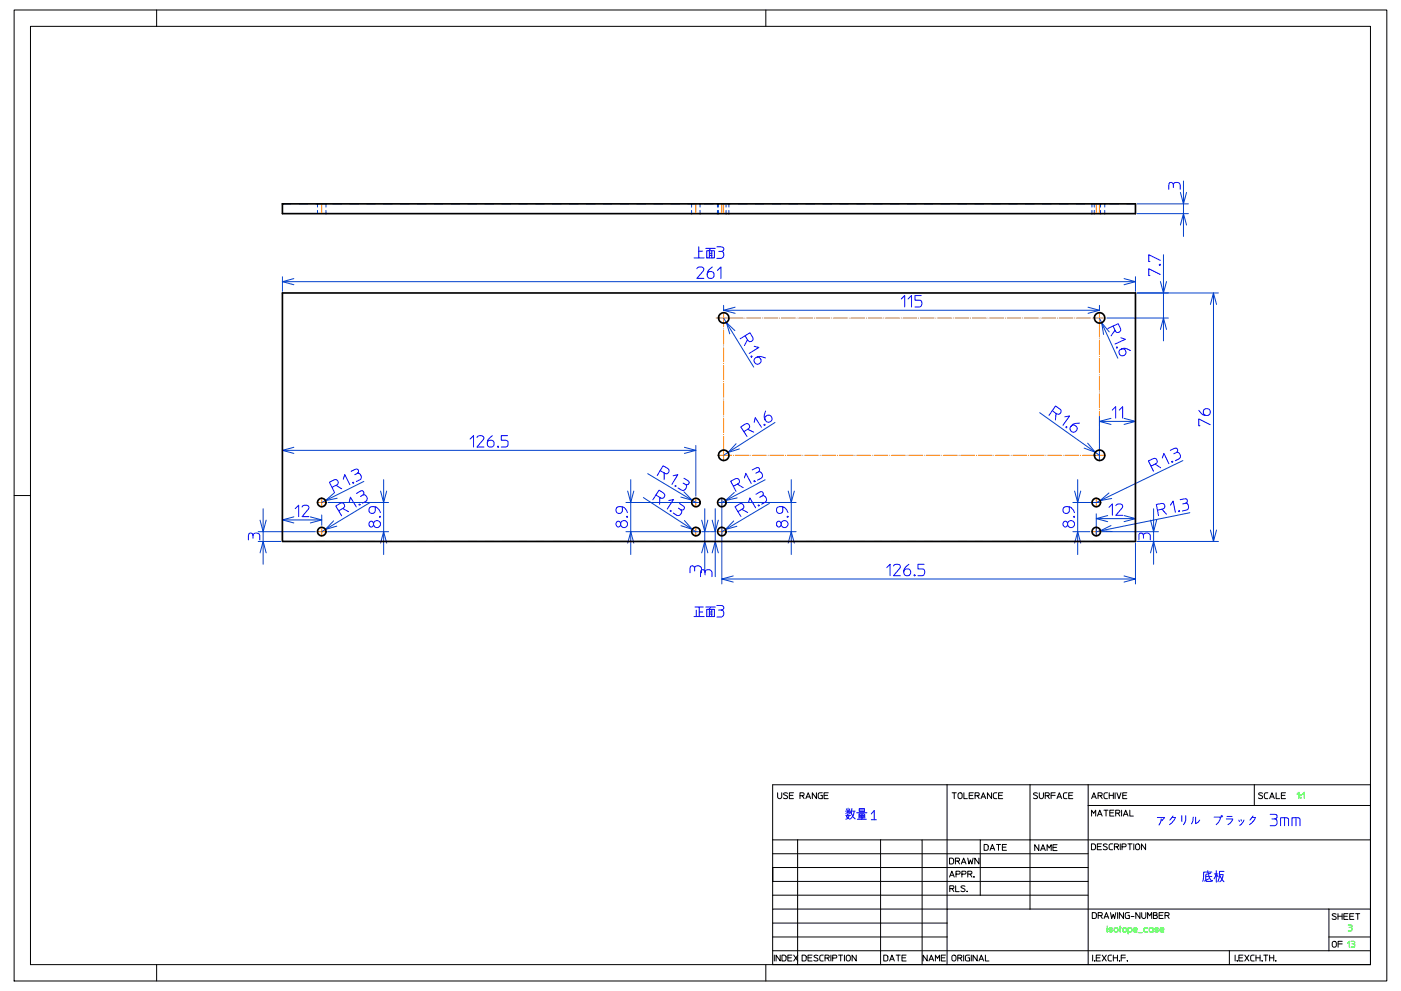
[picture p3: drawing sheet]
<svg xmlns="http://www.w3.org/2000/svg" width="420mm" height="297mm" viewBox="0 0 420 297" stroke-linecap="round" stroke-linejoin="round" font-family="sans-serif">
<path d="M95.2 64v-2.9M97.7 61.1v2.9M207.3 61.1v2.9M209.9 64v-2.9M215.1 61.1v2.9M215.4 64v-2.9M217.7 61.1v2.9M218.5 64v-2.9M327.3 61.1v2.9M328 64v-2.9M329.9 61.1v2.9M331.2 64v-2.9" fill="none" stroke="#0040cc" stroke-width=".3" stroke-dasharray="1 1"/>
<path d="M340.4 61.1h-255.7M340.4 162.3h-255.7" fill="none" stroke="#0040cc" stroke-width=".3" stroke-dasharray="2.5 2.5"/>
<path d="M96.4 61.1v2.9M208.6 64v-2.9M216.4 61.1v2.9M216.9 64v-2.9M328.6 64v-2.9M329.6 61.1v2.9" fill="none" stroke="#ff8000" stroke-width=".3" stroke-dasharray="1.3 .2 0 .2"/>
<path d="M218.7 95.3h112.6M215.2 136.5h112.7" fill="none" stroke="#ff8000" stroke-width=".3" stroke-dasharray="4.1 .5 0 .5"/>
<path d="M329.6 97v-3.4M216.9 138.2v-3.5M327.9 136.5h3.4" fill="none" stroke="#ff8000" stroke-width=".3" stroke-dasharray="1.5 .2 0 .2"/>
<g fill="none" stroke="#ff8000" stroke-width=".3" stroke-dasharray="1.2 .2 0 .2">
<path d="M96.4 149.2v2.8M97.9 150.6h-2.9M97.9 159.3h-2.9M208.6 149.2v2.8M210 159.3h-2.8M210 150.6h-2.8M215 159.3h2.8M216.4 152v-2.8M217.8 150.6h-2.8M327.2 159.3h2.8M327.2 150.6h2.8M328.6 152v-2.8"/>
<path d="M96.4 160.7v-2.8M208.6 160.7v-2.8M216.4 160.7v-2.8M328.6 160.7v-2.8"/>
</g>
<path d="M218.7 95.3h-4" fill="none" stroke="#ff8000" stroke-width=".3" stroke-dasharray="1.8 .2 0 .2"/>
<path d="M216.9 93.6v41.1M329.6 138.2v-41.2" fill="none" stroke="#ff8000" stroke-width=".3" stroke-dasharray="4.2 .5 0 .5"/>
<g fill="none" stroke="#00f" stroke-width=".3">
<path d="M350.4 56.7v-1.2l.3-.8h.7l.4 .6a1.08 1.08 0 0 1 1-.6 1.08 1.08 0 0 1 1 .8v1.2M351.8 55.3v.9M208.1 77.3h3M209.5 75.3h1.1M209.5 74v3.3M211.6 74.4h2.9M211.9 75.1h2.3v2.2h-2.3zM212.7 75.1v2.2M212.7 76.5h.7M212.7 75.9h.7M213.1 74.4l-.6 .7M213.4 75.1v2.2"/>
<path d="M214.9 74l1.7 .1a.68 .68 0 0 1 .4 .8 .68 .68 0 0 1-.7 .4 1.09 1.09 0 0 1 .7 1.1 1.09 1.09 0 0 1-.8 1h-1.3M215.4 75.3h.9M347.6 79.2h.2v.3h-.2zM347.7 79.3h.1M347.8 78l-3.4-1.7v2.1h.3M208.9 80.5a1.12 1.12 0 0 1 1.2-.5 1.12 1.12 0 0 1 .9 .9l-2.1 2.5h2.1M213.5 80a2.26 2.26 0 0 0-1.2 3.2 1.05 1.05 0 0 0 1.6-.1 1.05 1.05 0 0 0-.4-1.6 1.05 1.05 0 0 0-1.5 .7M215.1 81l1-1v3.4M270.2 89.6l1-1v3.4M272.2 89.6l1.1-1v3.4M276.2 88.6h-1.9v1.4h1.3a1.06 1.06 0 0 1 .8 1 1.06 1.06 0 0 1-.8 1h-1.3M333.7 97.7l-1.6 .8"/>
<path d="M334.3 99l-.6-1.3 1.5-.7 .7 1.5a.87 .87 0 0 1-.6 1.1 .87 .87 0 0 1-1-.6l-1.2 1.6M347.8 82.3l-3.4-1.8v2.1h.3M223.3 100.6l-1.4 .9M224.1 101.8l-.8-1.2 1.5-.9 .9 1.4a.86 .86 0 0 1-.5 1.2 .86 .86 0 0 1-1.1-.5l-.9 1.8M225.1 106.8l.3-.1 .1 .2-.3 .1zM225.3 106.9h.1M226.1 103.8l1.4 .3-2.9 1.8M226.7 107.1a1.03 1.03 0 0 1 1.5 1 1.03 1.03 0 0 1-1.5 .9 1.03 1.03 0 0 1-.3-1.7 2.43 2.43 0 0 1 3 0M334.7 104.1l.2-.1 .1 .2-.2 .1zM334.8 104.2h.1M336 101.2l1.4 .5-3.1 1.4M336.2 104.6a1.04 1.04 0 0 1 1.3 1.2 1.04 1.04 0 0 1-1.6 .7 1.04 1.04 0 0 1 0-1.8 2.4 2.4 0 0 1 3 .4"/>
<path d="M140.9 131.6l1.1-1v3.4M143 131.1a1.12 1.12 0 0 1 1.1-.6 1.12 1.12 0 0 1 1 .9l-2.1 2.6h2.1M147.6 130.6a2.26 2.26 0 0 0-1.3 3.1 1.05 1.05 0 0 0 1.7-.1 1.05 1.05 0 0 0-.5-1.5 1.05 1.05 0 0 0-1.4 .7M149.2 133.7h.2v.3h-.2zM149.3 133.9h.1M152.2 130.6h-1.9v1.3h1.3a1.06 1.06 0 0 1 .7 1.1 1.06 1.06 0 0 1-.7 1h-1.3M223 129.4l.9 1.4M224.2 128.7l-1.2 .7-.9-1.5 1.3-.8a.87 .87 0 0 1 1.2 .4 .87 .87 0 0 1-.4 1.2l1.8 .8M226.1 126.6l.3-1.4 1.9 2.9M229 127.3l.2-.2 .1 .2-.2 .2zM229.2 127.3h.1M229.5 123.2a2.25 2.25 0 0 0 .7 3.3 1.06 1.06 0 0 0 1.3-1 1.06 1.06 0 0 0-1.3-1 1.06 1.06 0 0 0-.8 1.4"/>
<path d="M315.5 123.1l-1 1.4M316.6 123.9l-1.1-.8 .9-1.4 1.4 .9a.87 .87 0 0 1 .1 1.3 .87 .87 0 0 1-1.3 0l-.2 2M319.2 124.9l1.4-.2-1.9 2.8M319.7 127.8l.2 .2-.2 .2-.2-.1zM319.7 128.1h.1M323.6 126.8a2.18 2.18 0 0 0-2.8 1.9 1.05 1.05 0 0 0 1.4 .8 1.05 1.05 0 0 0 .5-1.6 1.05 1.05 0 0 0-1.6-.2M333.4 122.9l1.1-1v3.4M335.5 122.9l1-1v3.4M345.1 139.7l.7 1.5M346.3 139.1l-1.2 .6-.8-1.6 1.5-.7a.87 .87 0 0 1 1.1 .6 .87 .87 0 0 1-.6 1.1l1.6 1.1M348.4 137.3l.5-1.4 1.5 3.1M350.8 135l1.2-.6 .7-.1 .4 .7-.4 .6a1.08 1.08 0 0 1 1.1 .7 1.08 1.08 0 0 1-.3 1.2l-1.1 .6"/>
<path d="M351.2 138.3l.3-.1 .1 .2-.3 .1zM351.5 138.4h.1M352.7 135.6l-.8 .4M359.4 123a2.31 2.31 0 0 0 3.1 1.3 1.05 1.05 0 0 0 0-1.6 1.05 1.05 0 0 0-1.6 .4 1.05 1.05 0 0 0 .7 1.4M362.8 127.3l-3.4-1.7v2h.3M88.5 152.4l1-1v3.4M90.6 151.9a1.1 1.1 0 0 1 1.1-.5 1.1 1.1 0 0 1 .9 .9l-2 2.5h2M99.5 146l.8 1.6M100.8 145.4l-1.3 .6-.8-1.5 1.5-.7a.87 .87 0 0 1 1.1 .5 .87 .87 0 0 1-.5 1.1l1.6 1.1M101.5 153.1l.9 1.5M102.7 152.4l-1.2 .7-.9-1.4 1.5-.9a.86 .86 0 0 1 1.1 .4 .86 .86 0 0 1-.5 1.2l1.8 .9M102.9 143.6l.5-1.4 1.5 3.1"/>
<path d="M104.7 150.4l.4-1.4 1.7 2.9M105.3 141.2l1.6-.6a.69 .69 0 0 1 .6 .5 .69 .69 0 0 1-.4 .8 1.08 1.08 0 0 1 1.1 .6 1.08 1.08 0 0 1-.3 1.3l-1.1 .5M105.7 144.6l.2-.1 .1 .2-.2 .1zM105.9 144.7h.1M106.9 147.9l1.1-.7 .7-.1 .4 .6-.3 .6a1.09 1.09 0 0 1 1.2 .6 1.09 1.09 0 0 1-.2 1.3l-1.1 .6M107.1 141.9l-.7 .4M107.6 151.2l.2-.1 .1 .2-.2 .1zM107.8 151.2h.1M108.8 148.3l-.7 .5M110.9 156.4a.83 .83 0 0 1 1.1 .4 .83 .83 0 0 1-.5 1.1 .88 .88 0 0 1-.9-.5 .88 .88 0 0 1 .3-1zM112 156.9a1.06 1.06 0 0 1 1.6-.7 1.06 1.06 0 0 1 0 1.8 1.06 1.06 0 0 1-1.6-.8M112.5 151.9v1.2a1.02 1.02 0 0 1-1.8 .4 1.02 1.02 0 0 1 .8-1.7h.6a2.05 2.05 0 0 1 2 1.8"/>
<path d="M113.8 154.8h.3v.2h-.3zM113.9 154.8h.1M184.9 156.4a.78 .78 0 0 1 1.2 .7 .78 .78 0 0 1-1.2 .7l-.2-.6zM186.1 156.9a1.05 1.05 0 0 1 1.6-.7 1.05 1.05 0 0 1 0 1.7 1.05 1.05 0 0 1-1.6-.7M186.6 151.9v1.2a1.03 1.03 0 0 1-1.8 .4 1.03 1.03 0 0 1 .7-1.7h.6a2.05 2.05 0 0 1 2 1.8M187.9 154.8h.2v.2h-.2zM188 154.8h.1M196.6 148.3l-.9 1.5M197.8 149.1l-1.2-.8 1-1.4 1.3 .9a.87 .87 0 0 1 .2 1.2 .87 .87 0 0 1-1.3 .1l-.1 2M197.9 141l-.9 1.5M199.1 141.7l-1.2-.7 .9-1.4 1.4 .8a.87 .87 0 0 1 .2 1.3 .87 .87 0 0 1-1.3 0v2.1M200.5 150l1.4-.3-1.9 2.9"/>
<path d="M201 152.9l.2 .2-.1 .2-.2-.2zM201.1 153.2h.1M201.8 142.6l1.4-.4-1.8 3M202.5 145.5l.2 .1-.1 .2-.3-.1zM202.5 145.7h.1M203.4 152.3l.7 .5M203.7 150.9l1.4 1a.69 .69 0 0 1-.2 .8 .69 .69 0 0 1-.8 .1 1.06 1.06 0 0 1 0 1.3 1.06 1.06 0 0 1-1.2 .3l-1.1-.7M204.8 144.8l.7 .4M205 143.3l1.2 .7 .4 .6-.4 .6h-.7a1.09 1.09 0 0 1 .1 1.3 1.09 1.09 0 0 1-1.2 .4l-1.1-.6M219.9 145.7l.7 1.5M221.1 145.1l-1.2 .6-.9-1.5 1.5-.7a.86 .86 0 0 1 1.1 .5 .86 .86 0 0 1-.5 1.1l1.7 1.1M221.2 153.3l.9 1.5"/>
<path d="M222.4 152.6l-1.2 .7-.9-1.4 1.5-.9a.87 .87 0 0 1 1.1 .5 .87 .87 0 0 1-.5 1.1l1.8 1M223.2 143.2l.4-1.4 1.6 3.1M224.4 150.6l.4-1.4 1.7 3M225.5 140.8l1.5-.7a.7 .7 0 0 1 .7 .6 .7 .7 0 0 1-.3 .7 1.08 1.08 0 0 1 1.1 .6 1.08 1.08 0 0 1-.3 1.3l-1.1 .6M226 144.2l.2-.2 .1 .3-.2 .1zM226.2 144.2h.1M226.6 148.1l1.1-.6 .8-.1 .3 .6-.3 .6a1.09 1.09 0 0 1 1.2 .6 1.09 1.09 0 0 1-.2 1.3l-1.1 .6M227.3 151.4l.2-.1 .1 .2-.2 .2zM227.4 141.4l-.8 .4M227.5 151.5h.1M228.5 148.6l-.7 .4M233 156.4a.78 .78 0 0 1 1.2 .7 .78 .78 0 0 1-1.2 .7l-.2-.6z"/>
<path d="M234.2 156.9a1.05 1.05 0 0 1 1.6-.7 1.05 1.05 0 0 1 0 1.7 1.05 1.05 0 0 1-1.6-.7M234.7 151.9v1.2a1.02 1.02 0 0 1-1.8 .4 1.02 1.02 0 0 1 .7-1.7h.6a2.05 2.05 0 0 1 2 1.8M236 154.8h.2v.2h-.2zM236.1 154.8h.1M318.9 156.4a.83 .83 0 0 1 1.2 .4 .83 .83 0 0 1-.6 1.1 .88 .88 0 0 1-.8-.5 .88 .88 0 0 1 .2-1zM320 156.9a1.06 1.06 0 0 1 1.7-.7 1.06 1.06 0 0 1 0 1.8 1.06 1.06 0 0 1-1.7-.8M320.6 151.9v1.2a1.02 1.02 0 0 1-1.8 .4 1.02 1.02 0 0 1 .7-1.7h.6a2.05 2.05 0 0 1 2 1.8M321.8 154.8h.3v.2h-.3zM322 154.8h.1M332.5 152l1-1v3.4M334.5 151.5a1.09 1.09 0 0 1 1.2-.5 1.09 1.09 0 0 1 .8 .9l-2 2.5h2M347 152.9l.3 1.6"/>
<path d="M348.3 152.6l-1.3 .3-.4-1.7 1.7-.3a.87 .87 0 0 1 .9 .8 .87 .87 0 0 1-.9 .9l1.4 1.5M350.9 151.4l.8-1.2 .7 3.4M353.3 153.1l.3-.1v.3h-.2zM353.5 153.2h.1M353.8 149.8l1.7-.3a.7 .7 0 0 1 .5 .7 .7 .7 0 0 1-.6 .6 1.07 1.07 0 0 1 .9 .9 1.07 1.07 0 0 1-.6 1.2l-1.2 .2M355.4 150.8l-.8 .2M74.5 161.8v-1.3l.2-.7h.8l.3 .6a1.08 1.08 0 0 1 1.1-.7 1.08 1.08 0 0 1 1 .8v1.3M75.8 160.4v.9M206.9 171.7v-1.8a.7 .7 0 0 1 .8-.3 .7 .7 0 0 1 .5 .7 1.07 1.07 0 0 1 1.1-.7 1.07 1.07 0 0 1 1 .8v1.3M208.2 170.3v.8M210 172.8l.1-1.7a.68 .68 0 0 1 .8-.3 .68 .68 0 0 1 .5 .6 1.07 1.07 0 0 1 1-.7 1.07 1.07 0 0 1 1 .8v1.3M211.4 171.4v.9"/>
<path d="M265.8 170.1l1-1v3.4M267.9 169.6a1.11 1.11 0 0 1 1.1-.5 1.11 1.11 0 0 1 .9 .9l-2 2.5h2M272.5 169.1a2.26 2.26 0 0 0-1.3 3.2 1.06 1.06 0 0 0 1.7-.2 1.06 1.06 0 0 0-.5-1.5 1.06 1.06 0 0 0-1.5 .7M274 172.3h.3v.2h-.3zM274.2 172.5h.1M277 169.1h-1.8v1.4h1.2a1.06 1.06 0 0 1 .8 1 1.06 1.06 0 0 1-.8 1h-1.2M341.4 161.8v-1.3l.3-.7h.7l.4 .6a1.08 1.08 0 0 1 1.1-.7 1.08 1.08 0 0 1 .9 .8v1.3M342.8 160.4v.9M208.1 184.8h3M208.4 181.9h2.4M208.7 182.8v2M209.6 183.4h1"/>
<path d="M209.6 181.9v2.9M211.6 181.9h2.9M211.9 182.6h2.3v2.2h-2.3zM212.7 182.6v2.2M212.7 183.4h.7M212.7 184h.7M213.1 181.9l-.6 .7M213.4 182.6v2.2M214.9 181.5l1.7 .1a.68 .68 0 0 1 .4 .7 .68 .68 0 0 1-.7 .5 1.09 1.09 0 0 1 .7 1.1 1.09 1.09 0 0 1-.8 1h-1.3M215.4 182.8h.9M253.5 244.4h1.5M253.5 243.1h1.5"/>
<path d="M253.7 242.4l.3 .3M253.8 244.8l.9 .7M254.2 244l-.4 .9M254.2 243.1l-.6 .7M254.2 242.2v1.7M254.4 243.3l.3 .4M254.6 244.4l-.5 .9-.5 .2M254.7 242.4l-.1 .5M255.2 243.4l.6 1.5 .6 .5M255.2 243.1h1.2M255.4 242.3l-.6 1.5M256 243.3l-.1 .9-.9 1.2"/>
<path d="M256.8 243.6h3.1M257 245.5h2.7M257.4 245.1h1.9M257.5 243.9h1.7v.9h-1.7zM257.5 244.4h1.7M257.6 242.3h1.5v.9h-1.5zM257.6 242.7h1.5M258.4 243.9v1.6M261.2 243.9l.9-1v2.8M261.2 245.7h1.5M347 245h2.1l-.8 1M348.1 245.4l-.6 1.9"/>
<path d="M351.3 245h1.1l-.5 .8-1.3 1.4M351.6 244.6l-.9 1.2M354.3 244.5v1.7M355.5 244.5v1.3l-.7 1.4M357.7 244.9l-.1 .9-.4 1.1M358.4 244.9v1.9l.8-.4 .5-.6M364 244.9h1.9l-.6 1.6-.7 .7M366 244.6l.3 .3M366.2 244.4l.3 .3M367.6 245.4h2l-.8 1.3-.7 .5M367.8 244.7h1.6M371.4 245.8l.1 .4"/>
<path d="M372 245.6l.1 .5M372.9 245.8l-.8 1.2-.4 .4M375.4 245h1l-.4 .8-1.4 1.4M375.6 244.6l-.9 1.2M380.8 244l1.7 .1a.7 .7 0 0 1 .4 .8 .7 .7 0 0 1-.7 .5 1.07 1.07 0 0 1 .7 1.1 1.07 1.07 0 0 1-.8 1h-1.3M381.3 245.4h.9M383.9 247.5v-2.4h1.9l.4 .2 .1 2.2M385.1 245.1v2.4M387.3 247.5v-2.4h1.9l.4 .2 .1 2.2M388.5 245.1v2.4M361.5 262.7h1.8M361.6 264.2h1.3"/>
<path d="M362.1 260.9v.5M362.3 261.9l.4 1.5 .6 .8 .2-.4M362.3 263.4l-1.2 .7M362.9 261.7l-1.4 .3v1.8M363.3 261.4h-2.5l-.3 2.8M364 261.9h1.1M364.6 260.9v3.5M365.1 262.7l-.5-.8-.6 1.5M365.6 262.1h1.1l-.6 1.8-.4 .4M365.7 262.3l1.2 2M366.9 261.2h-1.3l-.1 1.8-.4 1.3"/>
</g>
<g fill="none" stroke="#0040cc" stroke-width=".3">
<path d="M353.9 57.7l.9 3.4 .9-3.4M354.8 54.3v16.6M340.9 61.1h15.4M340.9 64h15.4M348.8 76.3v25.9M353.9 67.4l.9-3.4 .9 3.4M84.7 84.4h255.7M84.7 82.9v4.4M88.1 83.5l-3.4 .9 3.4 .9M216.9 93h112.7M216.9 91.5v1.6M216.9 95.3l9.1 14.7"/>
<path d="M220.3 99.1l-2.5-2.4 1 3.3M220.4 92.1l-3.5 .9 3.5 .9M326.2 92.1l3.4 .9-3.4 .9M329.6 91.5v1.6M329.6 95.3l5.5 12M331.8 95.3h18.5M332.5 99.5l-2.2-2.8 .5 3.5M337 83.5l3.4 .9-3.4 .9M340.4 82.9v4.4M340.9 87.8h24.4M347.9 98.7l.9-3.4 .9 3.4M347.9 84.4l.9 3.4 .9-3.4"/>
<path d="M362.9 91.2l.9-3.4 .9 3.4M363.8 87.8v74.5M84.7 133.5v28.3M84.7 135h123.9M88.1 134.1l-3.4 .9 3.4 .9M205.2 134.1l3.4 .9-3.4 .9M208.6 133.5v15.2M220.7 133l-2.4 2.6 3.4-1.1M232.3 126.6l-15.4 9.9M311.7 123.7l17.9 12.8M326.1 132.8l2.2 2.7-3.3-1.2M329.6 124.8v12.9"/>
<path d="M329.6 126.3h10.8M333.1 125.4l-3.5 .9 3.5 .9M337 125.4l3.4 .9-3.4 .9M340.4 124.8v37M354.6 138l-26 12.6M77.4 159.3h17.1M78 155.9l.9 3.4 .9-3.4M78.9 152.5v16.6M84.7 155.8h11.7M88.1 154.9l-3.4 .9 3.4 .9M93 154.9l3.4 .9-3.4 .9M96.4 154.3v3.1"/>
<path d="M98.2 159.3h18.3M98.4 150.6h18.1M100 156.1l-2.5 2.6 3.5-1M100.3 147.7l-2.7 2.3 3.5-.7M109.1 144.3l-12.7 6.3M110.9 150.6l-14.5 8.7M114.1 147.2l.9 3.4 .9-3.4M115 143.8v22.4M187.6 159.3h21.8M187.6 150.6h21.8M188.2 147.2l.9 3.4 .9-3.4M189.1 143.8v22.4"/>
<path d="M192.9 149.1l15.7 10.2M194.2 142l14.4 8.6M205 147.4l2.5 2.5-3.4-.9M205.2 156l2.3 2.6-3.3-1.1M210.4 155.9l.9 3.4 .9-3.4M210.4 159.3h2.3M211.3 152.5v19.2M213 159.3h1.5M213.5 155.9l.9 3.4 .9-3.4M214.4 152.5v20.3M215.5 150.6h23.2M216.4 149.7v25.3"/>
<path d="M218.2 159.3h20.5M220 156.1l-2.5 2.6 3.4-1M220.1 147.6l-2.6 2.4 3.5-.8M229.4 143.8l-13 6.8M230.6 150.9l-14.2 8.4M236.3 147.2l.9 3.4 .9-3.4M237.2 143.8v22.4M321.6 159.3h5.1M321.6 150.6h7.8M322.2 147.2l.9 3.4 .9-3.4M323.1 143.8v22.4M328.6 155.4h11.8"/>
<path d="M328.6 154v6.2M330.4 159.3h16.9M332.1 154.5l-3.5 .9 3.5 .9M332.5 147.7l-2.7 2.3 3.5-.6M333.1 157.5l-3.2 1.6 3.5 .2M337 154.5l3.4 .9-3.4 .9M344.9 155.9l.9 3.4 .9-3.4M345.8 152.5v16.6M356.7 153.7l-28.1 5.6M362.9 158.9l.9 3.4 .9-3.4M77.4 162.3h6.8M78 165.7l.9-3.4 .9 3.4"/>
<path d="M85.2 162.3h127.5M114.1 162.8l.9-3.5 .9 3.5M188.2 162.8l.9-3.5 .9 3.5M210.4 165.7l.9-3.4 .9 3.4M213 162.3h126.9M213.5 165.7l.9-3.4 .9 3.4M216.4 173.5h124M219.8 172.6l-3.4 .9 3.4 .9M236.3 162.8l.9-3.5 .9 3.5M322.2 162.8l.9-3.5 .9 3.5M337 172.6l3.4 .9-3.4 .9M340.4 162.8v12.2"/>
<path d="M340.9 162.3h24.4M344.9 165.7l.9-3.4 .9 3.4"/>
</g>
<g fill="none" stroke="#000" stroke-width=".5">
<path d="M84.7 61.1h255.7v2.9h-255.7zM84.7 87.8h255.7v74.5h-255.7z"/>
<circle cx="217" cy="95.3" r="1.57"/>
<circle cx="329.7" cy="95.3" r="1.57"/>
<circle cx="217" cy="136.4" r="1.57"/>
<circle cx="329.7" cy="136.4" r="1.57"/>
<circle cx="96.4" cy="159.3" r="1.27"/>
<circle cx="96.4" cy="150.6" r="1.27"/>
<circle cx="208.6" cy="159.3" r="1.27"/>
<circle cx="208.6" cy="150.6" r="1.27"/>
<circle cx="216.4" cy="159.3" r="1.27"/>
<circle cx="216.4" cy="150.6" r="1.27"/>
<circle cx="328.6" cy="159.3" r="1.27"/>
<circle cx="328.6" cy="150.6" r="1.27"/>
</g>
<circle cx="84.7" cy="61.1" r=".25" fill="#000"/>
<g fill="none" stroke="#000" stroke-width=".3">
<path d="M4.2 3h411.5v291h-411.5zM9.1 7.9h401.7v281.2h-401.7zM47 3v4.9M229.6 3v4.9M4.2 148.5h4.9M233.1 237.6v1.2a.62 .62 0 0 0 .6 .6 .62 .62 0 0 0 .7-.6v-1.2M236.1 237.8a.63 .63 0 0 0-.7-.2 .63 .63 0 0 0-.5 .5l.9 .4a.48 .48 0 0 1 .3 .7 .48 .48 0 0 1-.7 .2l-.5-.3M236.6 238.4h1.1M237.9 237.6h-1.3v1.8h1.3M239.8 238.5v.9M240.5 238.5h-.7v-.9h.9a.45 .45 0 0 1 .4 .5 .45 .45 0 0 1-.6 .4l.6 .9M241.6 239.4l.7-1.8 .7 1.8"/>
<path d="M241.8 238.8h1M244.8 237.6v1.8l-1.3-1.8v1.8M246.5 237.6h-.9l-.3 .5 .1 1 1.1 .3v-1h-.4M247.1 238.4h1M248.3 237.6h-1.2v1.8h1.2M283.9 235.2v37.2h-52.3v4.2M285.4 237.6h.7v1.8M286.1 237.6h.6M287.3 237.8a.62 .62 0 0 1 .7-.2 .62 .62 0 0 1 .4 .5v.7a.62 .62 0 0 1-.6 .6 .62 .62 0 0 1-.6-.6zM289 237.6v1.8h1M290.5 238.4h1.1M291.8 237.6h-1.3v1.8h1.3"/>
<path d="M292.3 238.5v.9M293 238.5h-.7v-.9h.9a.45 .45 0 0 1 .3 .5 .45 .45 0 0 1-.5 .4l.5 .9M294.1 239.4l.7-1.8 .7 1.8M294.3 238.8h1M297.3 237.6v1.8l-1.3-1.8v1.8M298.8 237.6h-.7l-.3 .5 .1 1 .9 .3M299.4 238.4h1M300.6 237.6h-1.2v1.8h1.2M308.8 235.2v37.2M311 237.8a.61 .61 0 0 0-.7-.2 .61 .61 0 0 0-.4 .5l.9 .4a.44 .44 0 0 1 .2 .5 .44 .44 0 0 1-.4 .4l-.8-.3M311.6 237.6v1.2a.62 .62 0 0 0 .6 .6 .62 .62 0 0 0 .6-.6v-1.2M313.3 238.5v.9"/>
<path d="M314 238.5h-.7v-.9h.8a.45 .45 0 0 1 .5 .5 .45 .45 0 0 1-.6 .4l.6 .9M315.1 238.4h1.2M316.3 237.6h-1.2v1.8M316.9 239.4l.7-1.8 .7 1.8M317.1 238.8h.9M319.9 237.6h-.8l-.3 .5 .1 1 1 .3M320.4 238.4h1.1M321.6 237.6h-1.2v1.8h1.2M326.2 235.2v53.9h42.3v-4.2M327.2 239.4l.7-1.8 .7 1.8M327.5 238.8h.9M329.2 238.5v.9"/>
<path d="M329.9 238.5h-.7v-.9h.8a.45 .45 0 0 1 .4 .5 .45 .45 0 0 1-.5 .4l.5 .9M332 237.6h-.7l-.4 .5 .1 1 1 .3M332.5 237.6v1.8M332.5 238.4h1.3M333.8 237.6v1.8M334.3 237.6v1.8M334.8 237.6l.7 1.8 .6-1.8M336.6 238.4h1M337.8 237.6h-1.2v1.8h1.2M376 235.2v6.2M378.5 237.8a.6 .6 0 0 0-.7-.3 .6 .6 0 0 0-.4 .6l.8 .4a.45 .45 0 0 1 .3 .5 .45 .45 0 0 1-.5 .4l-.7-.3M380.1 237.6h-.8l-.3 .5 .1 1 1 .3"/>
<path d="M380.6 239.4l.7-1.8 .7 1.8M380.9 238.8h.9M382.6 237.6v1.8h1M384.1 238.4h1.1M385.4 237.6h-1.3v1.8h1.3M231.6 251.7h32.4M231.6 260h94.6M231.6 255.9h94.6M239.1 251.7v37.4M264 251.7h12.4v37.4M264 251.7v37.4M276.4 251.7h17.5"/>
<path d="M284.7 257.2h.7l.5 .3v.9l-.2 .4-1 .1zM286.4 258.1v.8M287.1 258.1h-.7v-.9h.9a.45 .45 0 0 1 .4 .5 .45 .45 0 0 1-.6 .4l.6 .8M288.2 258.9l.7-1.7 .7 1.7M288.4 258.4h1M290.1 257.2l.4 1.7 .4-1.2 .5 1.2 .3-1.7M293.5 257.2v1.7l-1.3-1.7v1.7M295 253.1h.7l.5 .3 .1 .9-.2 .4-1.1 .1zM296.8 254.8l.7-1.7 .7 1.7M297 254.3h1M298.7 253.1h.6v1.7M299.3 253.1h.7"/>
<path d="M300.5 253.9h1.1M301.7 253.1h-1.2v1.7h1.2M311.4 253.1v1.8l-1.2-1.8v1.8M312 254.9l.7-1.8 .7 1.8M312.2 254.4h1M313.9 254.9v-1.8l.6 1 .6-1v1.8M315.7 254h1M316.9 253.1h-1.2v1.8h1.2M326.2 241.4h84.6v10.3M327.2 252.9h.7l.5 .4v.8l-.3 .5-.9 .1zM327.2 244.6v-1.8l.7 1 .6-1v1.8M329 253.7h1"/>
<path d="M329 244.6l.7-1.8 .7 1.8M329.2 244h1M330.2 252.9h-1.2v1.8h1.2M330.9 242.8h.7v1.8M331.6 242.8h.6M331.9 253.1a.63 .63 0 0 0-.7-.2 .63 .63 0 0 0-.4 .5l.9 .5a.42 .42 0 0 1 .3 .5 .42 .42 0 0 1-.5 .3l-.8-.2M332.7 243.6h1.1M333.6 252.9l-.8 .1-.3 .4 .1 1.1 1 .2M333.9 242.8h-1.2v1.8h1.2M334.1 253.8v.9M334.5 243.7v.9M334.8 253.8h-.7v-.9h.8a.45 .45 0 0 1 .4 .5 .45 .45 0 0 1-.5 .4l.5 .9"/>
<path d="M335.2 243.7h-.7v-.9h.8a.45 .45 0 0 1 .4 .5 .45 .45 0 0 1-.5 .4l.5 .9M335.8 252.9v1.8M336.2 242.8v1.8M336.4 253.8h.8a.44 .44 0 0 0 .4-.5 .44 .44 0 0 0-.4-.4h-.8v1.8M336.8 244.6l.7-1.8 .7 1.8M337 244h1M338.1 252.9h.6v1.8M338.7 242.8v1.8h1.1M338.7 252.9h.7M339.9 252.9v1.8M340.6 253a.64 .64 0 0 1 1.1 .4v.7a.62 .62 0 0 1-.7 .6 .62 .62 0 0 1-.6-.6zM343.4 252.9v1.8l-1.2-1.8v1.8"/>
<path d="M410.8 251.7h-116.9v16.6M410.8 241.4v-6.2h-179.2v37.2M410.8 251.7v37.4M231.6 264.1v-4.1v4.1M231.6 268.3h94.6M231.6 276.6v12.5M231.6 264.2h94.6M231.6 276.6h52.3M283.9 276.6v12.5M284.7 262.9l.7-1.8 .7 1.8M284.7 266.3v.9M284.9 262.3h1"/>
<path d="M285.4 266.3h-.7v-.8h.9a.45 .45 0 0 1 .4 .5 .45 .45 0 0 1-.6 .3l.6 .9M286.5 265.5v1.7h1M286.6 262h.8a.44 .44 0 0 0 .4-.5 .44 .44 0 0 0-.4-.4h-.8v1.8M288.4 262h.8a.44 .44 0 0 0 .4-.5 .44 .44 0 0 0-.4-.4h-.8v1.8M289.3 265.6a.63 .63 0 0 0-.7-.2 .63 .63 0 0 0-.5 .6l.9 .4a.48 .48 0 0 1 .3 .6 .48 .48 0 0 1-.7 .2l-.5-.2M289.8 267.1l.2 .1zM289.9 267.2h.1M290.1 262v.9M290.8 262h-.7v-.9h.9a.45 .45 0 0 1 .4 .5 .45 .45 0 0 1-.6 .4l.6 .9M291.9 262.7l.1 .2zM292 262.8h.1M308.8 272.4h-24.9v4.2"/>
<path d="M308.8 272.4h102M327.4 273.5l1.2 .2 .1 1-.4 .5-.9 .1zM329.2 274.4v.9M329.9 274.4h-.7v-.9h.9a.45 .45 0 0 1 .3 .5 .45 .45 0 0 1-.5 .4l.5 .9M331 275.3l.7-1.8 .7 1.8M331.2 274.7h1M332.9 273.5l.4 1.8 .4-1.3 .5 1.3 .3-1.8M335 273.5v1.8M336.8 273.5v1.8l-1.2-1.8v1.8M338.6 273.5h-1l-.3 .5 .1 1.1 1.2 .2v-1h-.5M339.1 274.7h.9M341.7 273.5v1.8l-1.2-1.8v1.8"/>
<path d="M342.3 273.5v1.2a.62 .62 0 0 0 .6 .6 .62 .62 0 0 0 .6-.6v-1.2M344 275.3v-1.8l.7 1 .6-1v1.8M345.8 274.3h.7a.48 .48 0 0 1 .5 .4 .48 .48 0 0 1-.4 .6h-.8v-1.8l1 .2v.5l-.3 .1M347.5 274.3h1M348.7 273.5h-1.2v1.8h1.2M349.2 274.4v.9M350 274.4h-.8v-.9h.9a.45 .45 0 0 1 .4 .5 .45 .45 0 0 1-.5 .4l.5 .9M398.4 272.4v12.5M400.5 274a.6 .6 0 0 0-.6-.2 .6 .6 0 0 0-.4 .5l.8 .4a.43 .43 0 0 1 .3 .6 .43 .43 0 0 1-.5 .3l-.8-.3M401.1 273.8v1.8M401.1 274.6h1.2M402.3 273.8v1.8"/>
<path d="M402.9 274.6h1M404.1 273.8h-1.2v1.8h1.2M404.6 274.6h1.1M405.9 273.8h-1.3v1.8h1.3M406.4 273.8h.6v1.8M407 273.8h.6M47 289.1v4.9M229.6 289.1v4.9M231.6 284.9h179.2M231.6 280.8h52.3M232.1 286.2v1.8M233.9 286.2v1.8l-1.2-1.8v1.8"/>
<path d="M234.4 286.2h.7l.5 .4 .1 .9-.4 .5h-.9zM236.2 287.1h1M237.4 286.2h-1.2v1.8h1.2M237.9 286.2l1.3 1.8M239.2 286.2l-1.3 1.8M240.5 286.2h.7l.5 .4v.9l-.2 .4-1 .1zM242.2 287.1h1.1M243.5 286.2h-1.3v1.8h1.3M245.2 286.4a.62 .62 0 0 0-.7-.2 .62 .62 0 0 0-.4 .6l.9 .4a.43 .43 0 0 1 .2 .5 .43 .43 0 0 1-.4 .3l-.8-.2M246.8 286.2l-.9 .2-.2 .4 .2 1.1 .9 .1M247.3 287.1v.9M248 287.1h-.7v-.9h.9a.45 .45 0 0 1 .4 .6 .45 .45 0 0 1-.6 .3l.6 .9"/>
<path d="M249.1 286.2v1.8M249.6 287.1h.9a.44 .44 0 0 0 .4-.4 .44 .44 0 0 0-.4-.5h-.9v1.8M251.4 286.2h.6v1.8M252 286.2h.6M253.2 286.2v1.8M253.9 286.4a.64 .64 0 0 1 1 .4v.7a.62 .62 0 0 1-.6 .5 .62 .62 0 0 1-.6-.5zM256.7 286.2v1.8l-1.3-1.8v1.8M264.9 286.2h.7l.5 .4 .1 .9-.2 .4-1.1 .1zM266.7 288l.7-1.8 .7 1.8M266.9 287.5h1M268.6 286.2h.7v1.8M269.3 286.2h.6"/>
<path d="M270.4 287.1h1.1M271.6 286.2h-1.2v1.8h1.2M278 286.2v1.8l-1.3-1.8v1.8M278.5 288l.7-1.8 .7 1.8M278.7 287.5h1M280.4 288v-1.8l.7 1 .6-1v1.8M282.2 287.1h1M283.4 286.2h-1.2v1.8h1.2M285.6 286.4a.64 .64 0 0 1 1 .4v.7a.62 .62 0 0 1-.6 .5 .62 .62 0 0 1-.6-.5zM287.1 287.1v.9M287.8 287.1h-.7v-.9h.8a.45 .45 0 0 1 .5 .5 .45 .45 0 0 1-.6 .4l.6 .9M288.9 286.2v1.8"/>
<path d="M290.7 286.2l-1 .1-.3 .5 .1 1 1.2 .2v-.9h-.5M291.2 286.2v1.8M292.9 286.2v1.8l-1.2-1.8v1.8M293.5 288l.7-1.8 .7 1.8M293.7 287.5h.9M295.4 286.2v1.8h1.1M327.6 286.2v1.8M328.1 287.9l.1 .1zM328.2 288h.1M328.6 287.1h1.1M329.9 286.2h-1.3v1.8h1.3M330.4 286.2l1.2 1.8"/>
<path d="M331.6 286.2l-1.2 1.8M333.2 286.2l-.8 .2-.2 .4 .2 1.1 .8 .1M333.8 286.2v1.8M333.8 287.1h1.2M335 286.2v1.8M335.5 287.9l.2 .1zM335.6 288h.1M336.1 287.1h1.3M337.4 286.2h-1.3v1.8M338 288h.1M370.3 286.2v1.8M370.8 287.9l.1 .1z"/>
<path d="M370.9 288h.1M371.4 287.1h1.1M372.6 286.2h-1.2v1.8h1.2M373.2 286.2l1.2 1.8M374.4 286.2l-1.2 1.8M376 286.2l-.8 .1-.3 .5 .1 1 1 .2M376.5 286.2v1.8M376.5 287.1h1.3M377.8 286.2v1.8M378.4 288h.1M378.8 286.2h.6v1.8M379.4 286.2h.7"/>
<path d="M380.6 286.2v1.8M380.6 287.1h1.2M381.8 286.2v1.8M382.4 287.9l.1 .1zM382.4 288h.1M398.4 280.8h12.4M399.6 282.3a.61 .61 0 0 1 .6-.2 .61 .61 0 0 1 .4 .5v.7a.62 .62 0 0 1-.6 .6 .62 .62 0 0 1-.6-.6zM401.1 282.9h1.3M402.4 282.1h-1.3v1.8"/>
</g>
<g fill="none" stroke="#0f0" stroke-width=".35">
<path d="M388.9 238l.5-.5v1.7M389.9 239l.2 .1zM389.9 238.2l.2 .1zM390 239.1h.1M390 238.3h.1M390.5 238l.5-.5v1.7M331.9 277.6h.1M331.9 278.1v1.2M333.5 278.3a.48 .48 0 0 0-.6-.3 .48 .48 0 0 0-.3 .6l.9 .2a.53 .53 0 0 1-.4 .6 .53 .53 0 0 1-.6-.4M334.2 278.2h.8l.1 .8a.56 .56 0 0 1-.5 .3 .56 .56 0 0 1-.6-.3zM335.6 278.1h.5M335.8 277.6v1.7"/>
<path d="M336.8 278.2h.7l.2 .8a.56 .56 0 0 1-.6 .3 .56 .56 0 0 1-.5-.3zM338.2 279.3l1-.2-.1-.9-.9-.1v1.8M339.8 278.7h1.1a.55 .55 0 0 0-.5-.6 .55 .55 0 0 0-.6 .3v.7l1.1 .2M341.4 279.5h1M344 278.1h-.8l-.2 .3v.7l1 .2M345.6 279l-.4 .3-.6-.1v-1l1-.1 .1 1.2M347.3 278.3a.48 .48 0 0 0-.6-.3 .48 .48 0 0 0-.3 .6l.8 .2a.53 .53 0 0 1-.4 .6 .53 .53 0 0 1-.6-.4M347.8 278.7h1.1a.55 .55 0 0 0-.5-.6 .55 .55 0 0 0-.6 .3l.1 .8 1 .1M404.2 277.2l1 .2v.4l-.3 .2a.56 .56 0 0 1 .4 .5 .56 .56 0 0 1-.4 .5h-.7M404.5 278h.4M404 282.6l.5-.5v1.8M405.1 282.1l1 .2v.3l-.3 .2a.56 .56 0 0 1 .3 .6 .56 .56 0 0 1-.4 .5h-.6"/>
<path d="M405.3 282.8h.5"/>
</g>
</svg>
